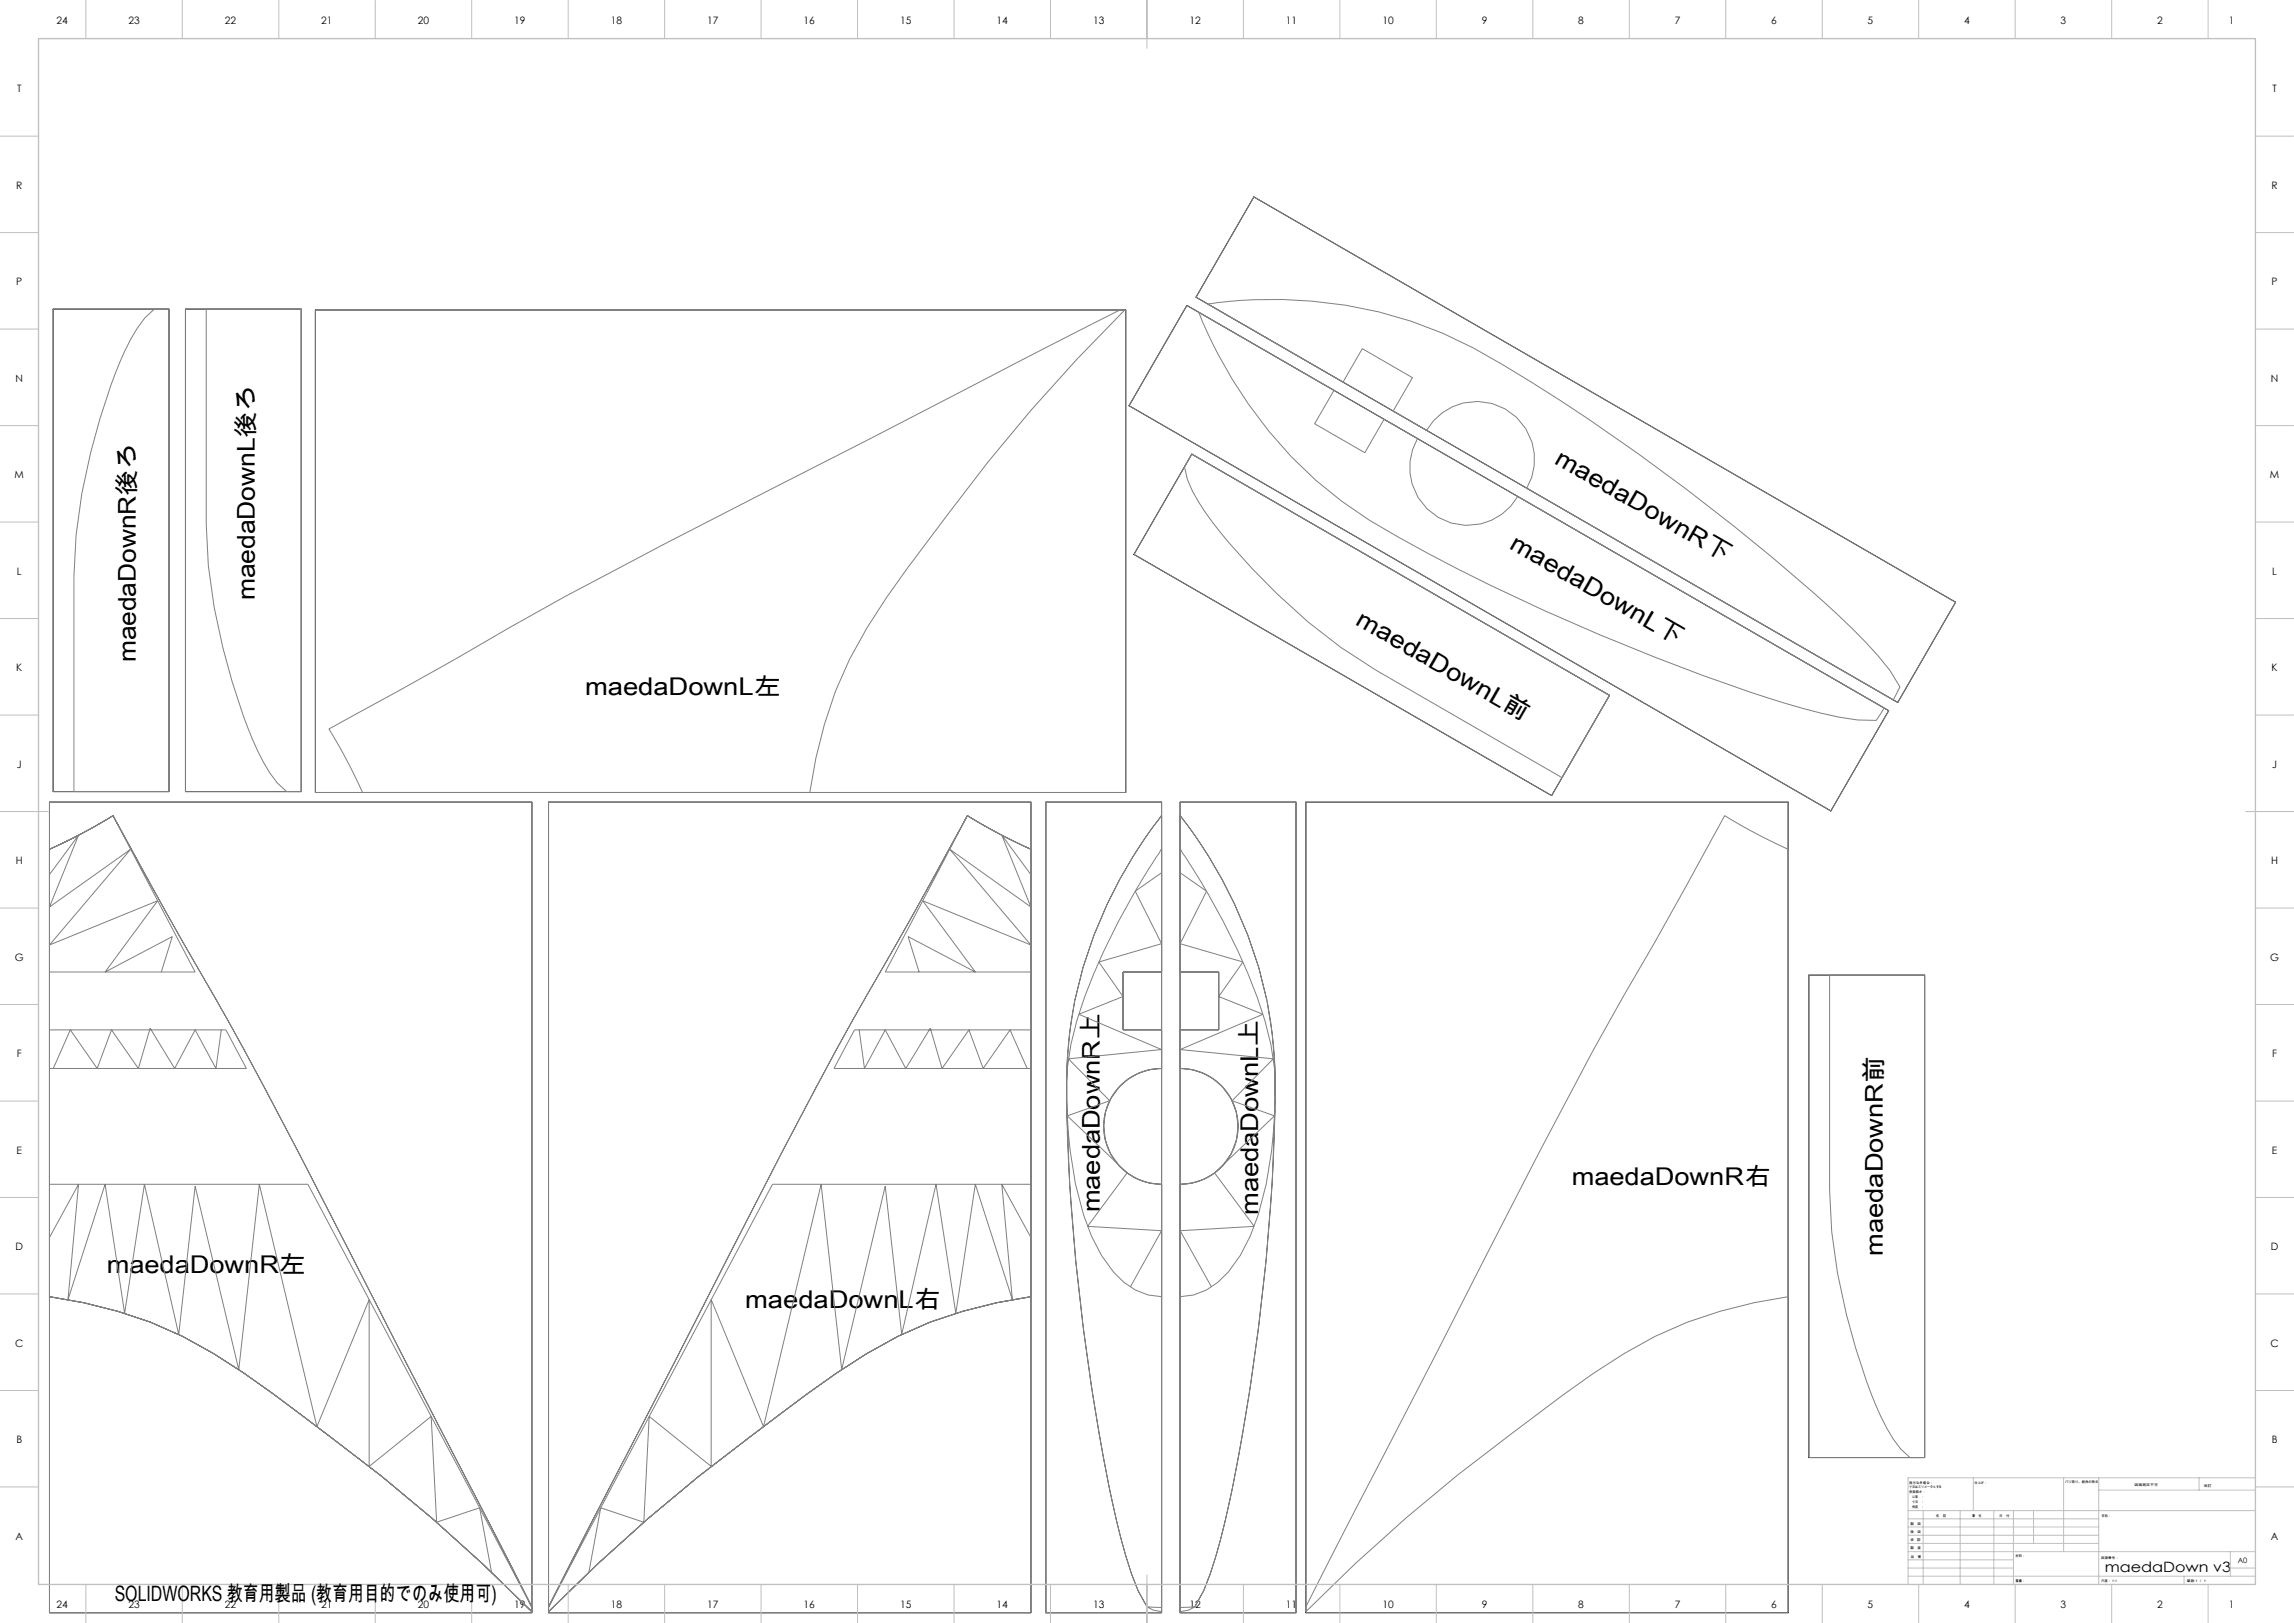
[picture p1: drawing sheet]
<svg xmlns="http://www.w3.org/2000/svg" width="1189mm" height="841mm" viewBox="0 0 1189 841" stroke-linecap="round" stroke-linejoin="round" font-family="sans-serif">
<defs><g id="words">
<g font-size="12.7">
<text x="805" y="240" transform="rotate(30 805 240)">maedaDownR下</text>
<text x="782" y="284" transform="rotate(30 782 284)">maedaDownL下</text>
<text x="132" y="311" transform="rotate(-90 132 311)">maedaDownL後ろ</text>
<text x="702" y="323" transform="rotate(30 702 323)">maedaDownL前</text>
<text x="70" y="343" transform="rotate(-90 70 343)">maedaDownR後ろ</text>
<text x="303" y="360">maedaDownL左</text>
<text x="815" y="614">maedaDownR右</text>
<text x="570" y="628" transform="rotate(-90 570 628)">maedaDownR上</text>
<text x="652" y="630" transform="rotate(-90 652 630)">maedaDownL上</text>
<text x="976" y="651" transform="rotate(-90 976 651)">maedaDownR前</text>
<text x="55" y="659">maedaDownR左</text>
<text x="386" y="678">maedaDownL右</text>
</g>
<text font-size="11" x="59" y="830">SOLIDWORKS 教育用製品 (教育用目的でのみ使用可)</text>
<text font-size="7.4" x="1091" y="815">maedaDown v3</text>
<g font-size="5.3">
<text x="29" y="12">24</text>
<text x="67" y="12">23</text>
<text x="117" y="12">22</text>
<text x="167" y="12">21</text>
<text x="217" y="12">20</text>
<text x="267" y="12">19</text>
<text x="317" y="12">18</text>
<text x="367" y="12">17</text>
<text x="417" y="12">16</text>
<text x="467" y="12">15</text>
<text x="517" y="12">14</text>
<text x="567" y="12">13</text>
<text x="617" y="12">12</text>
<text x="667" y="12">11</text>
<text x="717" y="12">10</text>
<text x="768" y="12">9</text>
<text x="818" y="12">8</text>
<text x="868" y="12">7</text>
<text x="918" y="12">6</text>
<text x="968" y="12">5</text>
<text x="1018" y="12">4</text>
<text x="1068" y="12">3</text>
<text x="1118" y="12">2</text>
<text x="1155" y="12">1</text>
<text x="9" y="48">T</text>
<text x="1178" y="48">T</text>
<text x="8" y="98">R</text>
<text x="1177" y="98">R</text>
<text x="8" y="148">P</text>
<text x="1177" y="148">P</text>
<text x="8" y="198">N</text>
<text x="1177" y="198">N</text>
<text x="8" y="248">M</text>
<text x="1177" y="248">M</text>
<text x="9" y="298">L</text>
<text x="1178" y="298">L</text>
<text x="8" y="348">K</text>
<text x="1177" y="348">K</text>
<text x="9" y="398">J</text>
<text x="1178" y="398">J</text>
<text x="8" y="448">H</text>
<text x="1177" y="448">H</text>
<text x="8" y="498">G</text>
<text x="1177" y="498">G</text>
<text x="9" y="548">F</text>
<text x="1178" y="548">F</text>
<text x="9" y="598">E</text>
<text x="1178" y="598">E</text>
<text x="8" y="648">D</text>
<text x="1177" y="648">D</text>
<text x="8" y="698">C</text>
<text x="1177" y="698">C</text>
<text x="8" y="748">B</text>
<text x="1177" y="748">B</text>
<text x="8" y="798">A</text>
<text x="1177" y="798">A</text>
<text x="29" y="833">24</text>
<text x="67" y="833">23</text>
<text x="117" y="833">22</text>
<text x="167" y="833">21</text>
<text x="217" y="833">20</text>
<text x="267" y="833">19</text>
<text x="317" y="833">18</text>
<text x="367" y="833">17</text>
<text x="417" y="833">16</text>
<text x="467" y="833">15</text>
<text x="517" y="833">14</text>
<text x="567" y="833">13</text>
<text x="617" y="833">12</text>
<text x="667" y="833">11</text>
<text x="717" y="833">10</text>
<text x="768" y="833">9</text>
<text x="818" y="833">8</text>
<text x="868" y="833">7</text>
<text x="918" y="833">6</text>
<text x="968" y="833">5</text>
<text x="1018" y="833">4</text>
<text x="1068" y="833">3</text>
<text x="1118" y="833">2</text>
<text x="1155" y="833">1</text>
</g>
<text font-size="3.9" x="1160" y="810">A0</text>
<g font-size="1.7">
<text x="990" y="769">指示なき場合：</text>
<text x="990" y="771">寸法はミリメータとする</text>
<text x="990" y="774">表面粗さ：</text>
<text x="1023" y="769">仕上げ：</text>
<text x="1070" y="769">バリ取り、鋭角の除去</text>
<text x="1106" y="770">図面測定不可</text>
<text x="1142" y="770">改訂</text>
<text x="990" y="776">公差　：</text>
<text x="990" y="779">寸法　：</text>
<text x="990" y="781">角度　：</text>
<text x="990" y="790">製　図</text>
<text x="1003" y="786">名　前</text>
<text x="1019" y="786">署　名</text>
<text x="1036" y="786">日　付</text>
<text x="1089" y="786">名称：</text>
<text x="990" y="794">検　図</text>
<text x="990" y="799">承　認</text>
<text x="990" y="803">製　産</text>
<text x="990" y="807">品　管</text>
<text x="1045" y="807">材料：</text>
<text x="1089" y="808">図面番号：</text>
<text x="1045" y="820">重量：</text>
<text x="1089" y="820">尺度： 1:1</text>
<text x="1133" y="820">葉数 1 ／ 1</text>
</g>
</g></defs>
<path d="M650 102l364 210-30 52-364-210zM615 158l364 210-30 52-364-210zM28 160h60v250h-60zM96 160h60v250h-60zM163 161h420v250h-420zM618 235l216 125-30 52-216-125zM26 416h250v420h-250zM284 416h250v420h-250zM542 416h60v420h-60zM612 416h60v420h-60zM677 416h250v420h-250zM938 505h60v250h-60z" fill="none" stroke="#000" stroke-width=".52"/>
<g fill="none" stroke="#808080" stroke-width=".52">
<path d="M650 102l364 210-30 52-364-210zM615 158l364 210-30 52-364-210zM28 160h60v250h-60zM80 160a65 65 0 0 0-18 28 327 327 0 0 0-24 111v111M96 160h60v250h-60zM107 160v112a308 308 0 0 0 29 123l8 11 5 4M163 161h420v250h-420zM580 161l-183 94a2418 2418 0 0 0-161 86l-66 37 10 16 8 17M583 161a901 901 0 0 0-92 106 476 476 0 0 0-51 75 230 230 0 0 0-20 69M621 162l2 3a229 229 0 0 0 87 104 1078 1078 0 0 0 224 98 129 129 0 0 0 38 6l5-6-190-110a30 30 0 0 1-41 11 30 30 0 0 1-11-41M691 202l-10 18 26 15 10-18M618 235l-4 7a64 64 0 0 0 15 29 326 326 0 0 0 84 76l97 56"/>
<path d="M618 235l216 125-30 52-216-125zM791 253a30 30 0 0 0-11-41 30 30 0 0 0-41 11l-17-10 10-17-26-15-10 17-70-41h3a229 229 0 0 1 150 32 1103 1103 0 0 1 181 137 132 132 0 0 1 25 30l-4 7M26 416h250v420h-250zM284 416h250v420h-250zM542 416h60v420h-60zM612 416h60v420h-60zM677 416h250v420h-250zM59 423l42 81h-75M59 423l36 66a2418 2418 0 0 1 86 160l95 184-94-182a2855 2855 0 0 0-95-177zM59 423l-17 9-16 8M501 423l-42 81h75M501 423l-36 66a2466 2466 0 0 0-86 160l-95 184 94-182a2907 2907 0 0 1 95-177z"/>
<path d="M501 423l17 9 16 8M602 423a226 226 0 0 0-49 152 1084 1084 0 0 0 28 223 124 124 0 0 0 14 35 147 147 0 0 1-16-46 1098 1098 0 0 1-26-234 230 230 0 0 1 49-130zM612 423l2 2a229 229 0 0 1 47 146 1101 1101 0 0 1-28 226 132 132 0 0 1-14 36 141 141 0 0 0 16-44 1060 1060 0 0 0 26-239 229 229 0 0 0-49-127zM26 453l15-20-15 37 42-30-42 50 56-23-28 37 35-19-5 19M534 453l-15-20 15 37-42-30 42 50-56-23 28 37-35-19 5 19M602 440l-1 1a375 375 0 0 0-43 88 146 146 0 0 0-4 58 171 171 0 0 0 12 53 55 55 0 0 0 22 28l7 3 7 1M602 452l-14 10 14 27-32 9 12 18-23 10 43 18-48 5 21 21-22 8 31 30-20 27 38 3-16 29M612 440v1a375 375 0 0 1 44 88 145 145 0 0 1 4 58 157 157 0 0 1-17 63 42 42 0 0 1-24 21l-7 1M612 452l13 10-13 27 32 9-12 18 23 10-43 18 48 5-21 21 22 8-31 30 20 27-38 3 16 29M927 440l-17-8-16-9-36 66a2435 2435 0 0 0-87 160l-94 184M602 504h-20v30h20M612 504h20v30h-20"/>
<path d="M938 505h60v250h-60zM948 505v112a309 309 0 0 0 30 123l7 11 5 4M26 534h91l11 20h-102M115 534l-3 20-11-20-10 20-13-21-6 21-14-20-8 20-14-20-8 20M445 534l3 20 11-20 10 20 13-21 6 21 14-20 8 20 14-20 8 20M534 534h-91l-11 20h102M612 554a30 30 0 0 1 30 30 30 30 0 0 1-30 30 30 30 0 0 0 30-30 30 30 0 0 0-30-30zM580 563a30 30 0 0 0-6 33 30 30 0 0 0 28 18 30 30 0 0 1-30-30 30 30 0 0 1 30-30 30 30 0 0 0-22 9zM26 614h134l116 219M534 614h-134l-116 219M26 641l15-27-6 59 19-59 11 67 10-67 18 77 8-76 23 95 10-96 30 125 27-66v87l32-26 3 55 23-8 6 34M534 641l-15-27 6 59-19-59-11 67-10-67-18 77-8-76-23 95-10-96-30 125-27-66v87l-33-26-2 55-23-8-6 34"/>
<path d="M26 672a217 217 0 0 1 100 39l16 11a1724 1724 0 0 1 83 65l25 24 26 24a901 901 0 0 0-106-92 478 478 0 0 0-75-51 230 230 0 0 0-69-20zM927 672a218 218 0 0 0-101 40 1569 1569 0 0 0-97 75l-26 23-26 25M284 835a946 946 0 0 1 119-101 414 414 0 0 1 62-42 229 229 0 0 1 69-20 218 218 0 0 0-101 40 1554 1554 0 0 0-97 75l-26 23zM595 833l3 1 4 1M595 833h7M619 833l-3 1-4 1M619 833h-7"/>
</g>
<g fill="none" stroke="#c0c0c0" stroke-width=".52">
<path d="M44 0v20M94 0v20M144 0v20M194 0v20M244 0v20M294 0v20M344 0v20M394 0v20M444 0v20M494 0v20M544 0v20M594 0v25"/>
<path d="M644 0v20M694 0v20M744 0v20M794 0v20M844 0v20M894 0v20M944 0v20M994 0v20M1044 0v20M1094 0v20M1144 0v20M0 71h20"/>
<path d="M1169 71h20M0 121h20M1169 121h20M0 171h20M1169 171h20M0 221h20M1169 221h20M0 271h20M1169 271h20M0 321h20M1169 321h20M0 371h20"/>
<path d="M1169 371h20M0 421h25M1164 421h25M0 471h20M1169 471h20M0 521h20M1169 521h20M0 571h20M1169 571h20M0 621h20M1169 621h20M0 671h20"/>
<path d="M1169 671h20M0 721h20M1169 721h20M0 771h20M1023 766v17M1070 766v38M1088 766v55M1088 772h81M1140 766v6M1169 766h-180v55M1169 771h20M989 783h180"/>
<path d="M989 800h99M989 796h99M989 791h99M989 787h99M997 783v38M1016 783v38M1033 783v38M1044 783v38M1054 783v17M594 816v25M989 817h180M989 813h55"/>
<path d="M989 808h55M989 804h180M1132 817v4M1156 813h13M1156 804v13M44 821v20M94 821v20M144 821v20M194 821v20M244 821v20M294 821v20M344 821v20"/>
<path d="M394 821v20M444 821v20M494 821v20M544 821v20M644 821v20M694 821v20M744 821v20M794 821v20M844 821v20M894 821v20M944 821v20M994 821v20"/>
<path d="M1044 821v20M1094 821v20M1144 821v20"/>
</g>
<path d="M20 20h1149v801h-1149z" fill="none" stroke="#c0c0c0" stroke-width=".7"/>
<use href="#words"/>
</svg>
